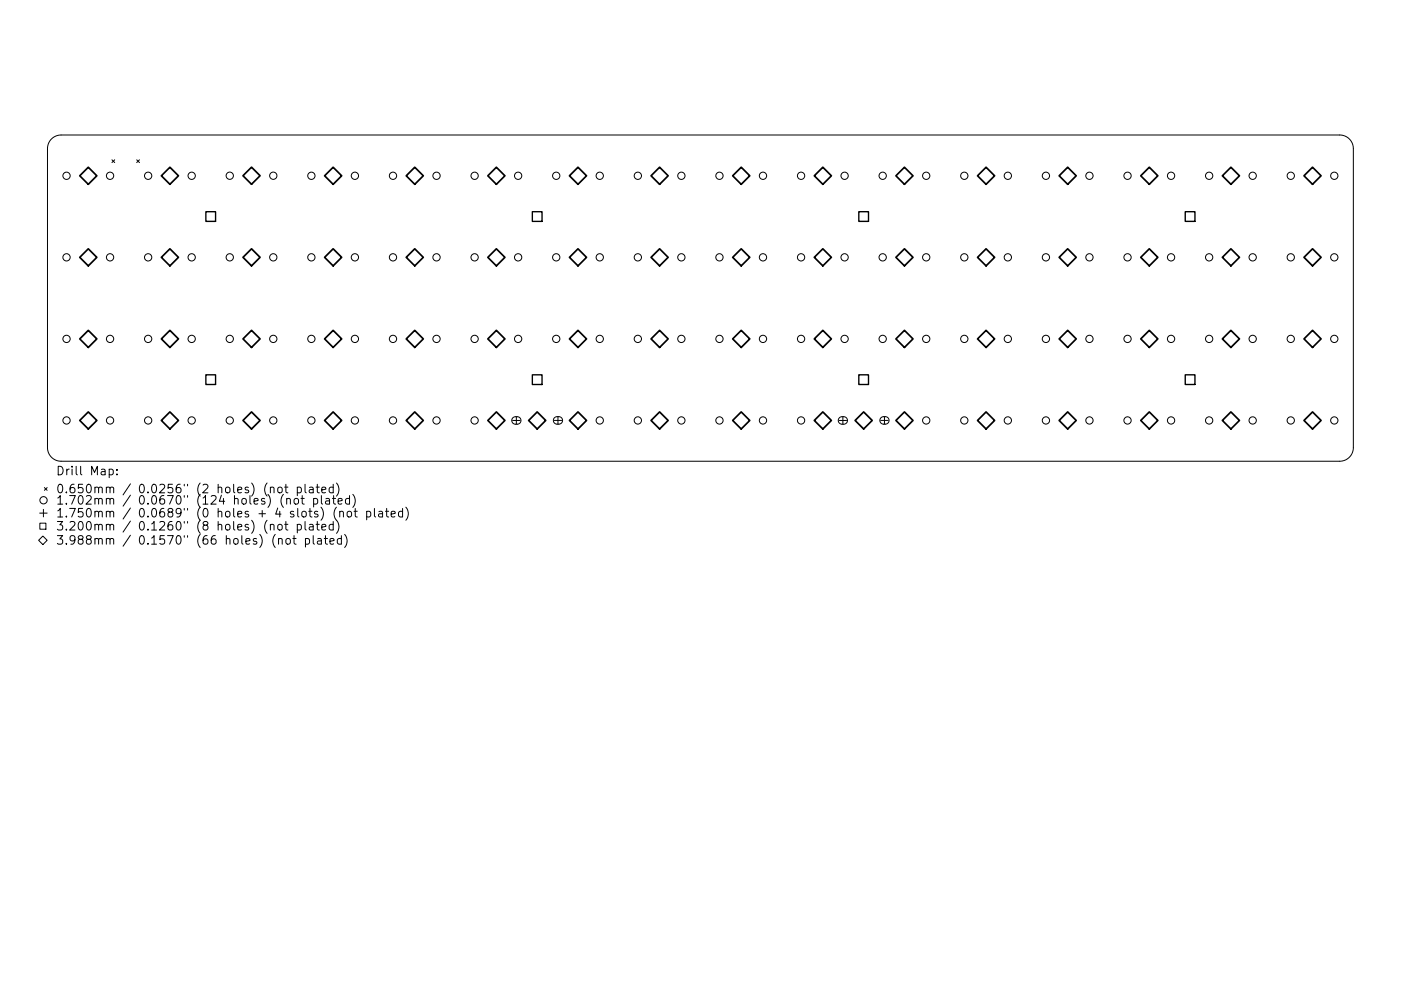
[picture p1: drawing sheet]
<svg xmlns="http://www.w3.org/2000/svg" width="297mm" height="210mm" viewBox="0 0 297 210" stroke-linecap="round" stroke-linejoin="round" font-family="sans-serif">
<defs><g id="words">
<g font-size="2.5">
<text x="11.8" y="100.8">Drill Map:</text>
<text x="11.8" y="104.6">0.650mm / 0.0256&quot; (2 holes) (not plated)</text>
<text x="11.8" y="107">1.702mm / 0.0670&quot; (124 holes) (not plated)</text>
<text x="11.8" y="109.8">1.750mm / 0.0689&quot; (0 holes + 4 slots) (not plated)</text>
<text x="11.8" y="112.5">3.200mm / 0.1260&quot; (8 holes) (not plated)</text>
<text x="11.8" y="115.5">3.988mm / 0.1570&quot; (66 holes) (not plated)</text>
</g>
</g></defs>
<g fill="none" stroke="#000" stroke-width=".21">
<path d="M10.9 29.5a2.88 2.88 0 0 1 2.1-.9h271.1a2.88 2.88 0 0 1 2.8 2.9v63.5a2.88 2.88 0 0 1-2.8 2.9h-271.1a2.88 2.88 0 0 1-2.9-2.9v-63.5a2.88 2.88 0 0 1 .8-2zM23.7 33.9l.6 .6M24.3 33.9l-.6 .6M29 33.9l.6 .6M29.6 33.9l-.6 .6M23.2 99.6l.5-.1 .3 .4v.5l-.2 .3h-.6M24.8 99.6v.2M108.7 89.2h1.6M108.7 88.6l.4-.2h.6a.79 .79 0 0 1 .8 .8 .79 .79 0 0 1-.8 .8h-.4a.79 .79 0 0 1-.7-.5 .79 .79 0 0 1 .1-.9zM109.5 88.4v1.6M117.5 89.2h1.6M117.6 88.6l.3-.2h.6a.79 .79 0 0 1 .8 .8 .79 .79 0 0 1-.8 .8h-.4a.79 .79 0 0 1-.7-.5 .79 .79 0 0 1 .2-.9z"/>
<path d="M118.3 88.4v1.6M177.9 89.2h1.6M178 88.6l.3-.2h.6a.79 .79 0 0 1 .8 .8 .79 .79 0 0 1-.8 .8h-.4a.79 .79 0 0 1-.7-.5 .79 .79 0 0 1 .2-.9zM178.7 88.4v1.6M186.7 89.2h1.6M186.8 88.6l.3-.2h.6a.79 .79 0 0 1 .8 .8 .79 .79 0 0 1-.8 .8h-.4a.79 .79 0 0 1-.7-.5 .79 .79 0 0 1 .2-.9zM187.5 88.4v1.6M8.2 114.6l.9-.9 .9 .9-.9 .9zM8.4 108.9h1.6M8.4 111h1.3v1.3h-1.3zM9.2 108.1v1.6M9.4 103.4l.6 .6"/>
<path d="M10 103.4l-.6 .6M24.8 100.6v.1M57.3 103.5l.3-.1h.4l.1 1.2M57.3 111.4l.3-.2 .4 .1 .1 1.2M59 103.5l.2-.1 .5 .1 .1 .7-.1 .3-.5 .1-.2-.2zM59 111.4l.2-.2 .5 .2 .1 .7-.1 .3-.5 .1-.2-.2zM59.1 114.4l.2-.2 .4 .1 .1 1.2M60.4 103.4h.6M60.4 111.2h.6M60.6 102.7v1.6l.4 .3M60.6 110.6v1.6l.4 .3M60.8 105.9l.2-.2 .5 .1 .1 1.2"/>
<path d="M60.8 114.3l.4-.1 .4 .4v.5l-.4 .4-.4-.1-.2-.3v-.5zM60.8 105.7v1.3M62.1 114.2h.7M62.3 113.6v1.6l.5 .3M62.4 105.9l.3-.2 .5 .2 .1 .7-.2 .3-.4 .1-.3-.2zM63 103.4h.6l.3 .3v.5l-.2 .3h-.7M63 111.3l.6-.1 .3 .4v.5l-.2 .3h-.7M63 103.4v1.8M63 111.2v1.9M63.8 105.7h.7M64.1 105.1v1.6l.4 .3M64.7 102.7v1.6l.2 .3"/>
<path d="M64.7 110.6v1.6l.2 .3M64.8 114.3l.5-.1 .3 .4v.5l-.1 .3h-.7M64.8 114.2v1.9M65.6 103.4h.7l.1 1.2M65.6 111.3h.7l.1 1.2M66.4 103.8l-.6 .1a.36 .36 0 0 0-.3 .3 .36 .36 0 0 0 .3 .4l.6-.1M66.4 111.7l-.6 .1a.36 .36 0 0 0-.3 .3 .36 .36 0 0 0 .3 .4l.6-.1M66.4 113.6v1.6l.3 .3M66.5 105.8l.5-.1 .4 .4v.5l-.2 .3h-.7M66.5 105.7v1.9M67 103.4h.7M67 111.2h.7"/>
<path d="M67.3 102.7v1.6l.4 .3M67.3 110.6v1.6l.4 .3M67.4 114.3h.7v1.2M68.1 107.6a2.08 2.08 0 0 1 0 2.8M68.1 105.1v1.6l.3 .3M68.1 114.7l-.6 .1a.36 .36 0 0 0-.2 .3 .36 .36 0 0 0 .2 .4l.6-.1M68.2 104l.9-.2-.1-.4h-.5l-.3 .2 .1 .9h.7M68.2 111.9l.9-.2-.1-.4-.5-.1-.3 .3 .1 .9h.7M68.7 114.2h.7M69 113.6v1.6l.4 .3M69.1 105.8h.7l.1 1.2M69.9 106.2l-.6 .1a.36 .36 0 0 0-.3 .3 .36 .36 0 0 0 .3 .4l.6-.1"/>
<path d="M70 114.9l.8-.2-.1-.4-.5-.1-.2 .3v.9h.7M70.5 105.7h.7M70.6 103.4h-.5l-.3 .3v.5l.2 .3h.6M70.6 111.3l-.5-.1-.3 .4v.5l.2 .3h.6M70.6 102.7v1.9M70.6 110.6v1.9M70.7 105.1v1.6l.5 .3M71.3 102.5a2.08 2.08 0 0 1 0 2.8M71.3 107.6a2.08 2.08 0 0 0 0 2.8M71.3 110.4a2.08 2.08 0 0 1 0 2.8M71.7 106.4l.9-.2-.1-.4-.6-.1-.2 .3 .1 .9h.7M72 108.6l.3-.1 .4 .1 .1 1.1"/>
<path d="M72 108.5v1.2M72.4 114.3l-.5-.1-.4 .4v.5l.2 .3h.7M72.4 113.6v1.9M73.1 113.4a2.08 2.08 0 0 1 0 2.7M73.7 108.6l.2-.1 .6 .1v.7l-.1 .3-.5 .1-.2-.2zM74.1 105.8l-.5-.1-.4 .4v.5l.2 .3h.7M74.1 105.1v1.9M74.8 104.9a2.08 2.08 0 0 1 0 2.8M75.1 108.5h.7M75.3 107.9v1.5l.5 .3M77.7 108.6l.6-.1 .3 .3v.5l-.2 .3h-.7M77.7 108.5v1.8"/>
<path d="M79.4 107.9v1.5l.2 .3M80.3 108.6h.7l.1 1.1M81.1 108.9l-.6 .1a.36 .36 0 0 0-.3 .3 .36 .36 0 0 0 .3 .4l.6-.1M81.7 108.5h.7M82 107.9v1.5l.4 .3M82.9 109.1l.9-.2-.1-.3-.5-.1-.3 .2 .1 .9h.7M85.4 108.6l-.6-.1-.3 .3v.5l.2 .3h.7M85.4 107.9v1.8M86 107.6a2.08 2.08 0 0 1 0 2.8"/>
<circle cx="14.1" cy="37.3" r=".77"/>
<circle cx="23.3" cy="37.3" r=".77"/>
<circle cx="31.4" cy="37.3" r=".77"/>
<circle cx="40.6" cy="37.3" r=".77"/>
<circle cx="48.7" cy="37.3" r=".77"/>
<circle cx="57.9" cy="37.3" r=".77"/>
<circle cx="66" cy="37.3" r=".77"/>
<circle cx="75.2" cy="37.3" r=".77"/>
<circle cx="83.3" cy="37.3" r=".77"/>
<circle cx="92.6" cy="37.3" r=".77"/>
<circle cx="100.6" cy="37.3" r=".77"/>
<circle cx="109.9" cy="37.3" r=".77"/>
<circle cx="117.9" cy="37.3" r=".77"/>
<circle cx="127.2" cy="37.3" r=".77"/>
<circle cx="135.2" cy="37.3" r=".77"/>
<circle cx="144.5" cy="37.3" r=".77"/>
<circle cx="152.5" cy="37.3" r=".77"/>
<circle cx="161.8" cy="37.3" r=".77"/>
<circle cx="169.8" cy="37.3" r=".77"/>
<circle cx="179.1" cy="37.3" r=".77"/>
<circle cx="187.1" cy="37.3" r=".77"/>
<circle cx="196.4" cy="37.3" r=".77"/>
<circle cx="204.5" cy="37.3" r=".77"/>
<circle cx="213.7" cy="37.3" r=".77"/>
<circle cx="221.8" cy="37.3" r=".77"/>
<circle cx="231" cy="37.3" r=".77"/>
<circle cx="239.1" cy="37.3" r=".77"/>
<circle cx="248.3" cy="37.3" r=".77"/>
<circle cx="256.4" cy="37.3" r=".77"/>
<circle cx="265.6" cy="37.3" r=".77"/>
<circle cx="273.7" cy="37.3" r=".77"/>
<circle cx="282.9" cy="37.3" r=".77"/>
<circle cx="14.1" cy="54.6" r=".77"/>
<circle cx="23.3" cy="54.6" r=".77"/>
<circle cx="31.4" cy="54.6" r=".77"/>
<circle cx="40.6" cy="54.6" r=".77"/>
<circle cx="48.7" cy="54.6" r=".77"/>
<circle cx="57.9" cy="54.6" r=".77"/>
<circle cx="66" cy="54.6" r=".77"/>
<circle cx="75.2" cy="54.6" r=".77"/>
<circle cx="83.3" cy="54.6" r=".77"/>
<circle cx="92.6" cy="54.6" r=".77"/>
<circle cx="100.6" cy="54.6" r=".77"/>
<circle cx="109.9" cy="54.6" r=".77"/>
<circle cx="117.9" cy="54.6" r=".77"/>
<circle cx="127.2" cy="54.6" r=".77"/>
<circle cx="135.2" cy="54.6" r=".77"/>
<circle cx="144.5" cy="54.6" r=".77"/>
<circle cx="152.5" cy="54.6" r=".77"/>
<circle cx="161.8" cy="54.6" r=".77"/>
<circle cx="169.8" cy="54.6" r=".77"/>
<circle cx="179.1" cy="54.6" r=".77"/>
<circle cx="187.1" cy="54.6" r=".77"/>
<circle cx="196.4" cy="54.6" r=".77"/>
<circle cx="204.5" cy="54.6" r=".77"/>
<circle cx="213.7" cy="54.6" r=".77"/>
<circle cx="221.8" cy="54.6" r=".77"/>
<circle cx="231" cy="54.6" r=".77"/>
<circle cx="239.1" cy="54.6" r=".77"/>
<circle cx="248.3" cy="54.6" r=".77"/>
<circle cx="256.4" cy="54.6" r=".77"/>
<circle cx="265.6" cy="54.6" r=".77"/>
<circle cx="273.7" cy="54.6" r=".77"/>
<circle cx="282.9" cy="54.6" r=".77"/>
<circle cx="14.1" cy="71.9" r=".77"/>
<circle cx="23.3" cy="71.9" r=".77"/>
<circle cx="31.4" cy="71.9" r=".77"/>
<circle cx="40.6" cy="71.9" r=".77"/>
<circle cx="48.7" cy="71.9" r=".77"/>
<circle cx="57.9" cy="71.9" r=".77"/>
<circle cx="66" cy="71.9" r=".77"/>
<circle cx="75.2" cy="71.9" r=".77"/>
<circle cx="83.3" cy="71.9" r=".77"/>
<circle cx="92.6" cy="71.9" r=".77"/>
<circle cx="100.6" cy="71.9" r=".77"/>
<circle cx="109.9" cy="71.9" r=".77"/>
<circle cx="117.9" cy="71.9" r=".77"/>
<circle cx="127.2" cy="71.9" r=".77"/>
<circle cx="135.2" cy="71.9" r=".77"/>
<circle cx="144.5" cy="71.9" r=".77"/>
<circle cx="152.5" cy="71.9" r=".77"/>
<circle cx="161.8" cy="71.9" r=".77"/>
<circle cx="169.8" cy="71.9" r=".77"/>
<circle cx="179.1" cy="71.9" r=".77"/>
<circle cx="187.1" cy="71.9" r=".77"/>
<circle cx="196.4" cy="71.9" r=".77"/>
<circle cx="204.5" cy="71.9" r=".77"/>
<circle cx="213.7" cy="71.9" r=".77"/>
<circle cx="221.8" cy="71.9" r=".77"/>
<circle cx="231" cy="71.9" r=".77"/>
<circle cx="239.1" cy="71.9" r=".77"/>
<circle cx="248.3" cy="71.9" r=".77"/>
<circle cx="256.4" cy="71.9" r=".77"/>
<circle cx="265.6" cy="71.9" r=".77"/>
<circle cx="273.7" cy="71.9" r=".77"/>
<circle cx="282.9" cy="71.9" r=".77"/>
<circle cx="14.1" cy="89.2" r=".77"/>
<circle cx="23.3" cy="89.2" r=".77"/>
<circle cx="31.4" cy="89.2" r=".77"/>
<circle cx="40.6" cy="89.2" r=".77"/>
<circle cx="48.7" cy="89.2" r=".77"/>
<circle cx="57.9" cy="89.2" r=".77"/>
<circle cx="66" cy="89.2" r=".77"/>
<circle cx="75.2" cy="89.2" r=".77"/>
<circle cx="83.3" cy="89.2" r=".77"/>
<circle cx="92.6" cy="89.2" r=".77"/>
<circle cx="100.6" cy="89.2" r=".77"/>
<circle cx="127.2" cy="89.2" r=".77"/>
<circle cx="135.2" cy="89.2" r=".77"/>
<circle cx="144.5" cy="89.2" r=".77"/>
<circle cx="152.5" cy="89.2" r=".77"/>
<circle cx="161.8" cy="89.2" r=".77"/>
<circle cx="169.8" cy="89.2" r=".77"/>
<circle cx="196.4" cy="89.2" r=".77"/>
<circle cx="204.5" cy="89.2" r=".77"/>
<circle cx="213.7" cy="89.2" r=".77"/>
<circle cx="221.8" cy="89.2" r=".77"/>
<circle cx="231" cy="89.2" r=".77"/>
<circle cx="239.1" cy="89.2" r=".77"/>
<circle cx="248.3" cy="89.2" r=".77"/>
<circle cx="256.4" cy="89.2" r=".77"/>
<circle cx="265.6" cy="89.2" r=".77"/>
<circle cx="273.7" cy="89.2" r=".77"/>
<circle cx="282.9" cy="89.2" r=".77"/>
<circle cx="9.2" cy="106.1" r=".77"/>
</g>
<path d="M43.6 44.9h2.1v2.1h-2.1zM112.9 44.9h2v2.1h-2zM182.1 44.9h2v2.1h-2zM251.3 44.9h2v2.1h-2zM43.6 79.5h2.1v2.1h-2.1zM112.9 79.5h2v2.1h-2zM182.1 79.5h2v2.1h-2zM251.3 79.5h2v2.1h-2z" fill="none" stroke="#000" stroke-width=".29"/>
<g fill="none" stroke="#000" stroke-width=".36">
<path d="M16.9 37.3l1.8-1.8 1.8 1.8-1.8 1.8zM34.2 37.3l1.8-1.8 1.8 1.8-1.8 1.8zM53.3 35.5l1.8 1.8-1.8 1.8-1.8-1.8zM68.8 37.3l1.8-1.8 1.8 1.8-1.8 1.8zM87.9 35.5l1.8 1.8-1.8 1.8-1.8-1.8zM103.4 37.3l1.8-1.8 1.9 1.8-1.9 1.8zM120.7 37.3l1.8-1.8 1.9 1.8-1.9 1.8zM138 37.3l1.8-1.8 1.9 1.8-1.9 1.8zM155.3 37.3l1.9-1.8 1.8 1.8-1.8 1.8zM172.6 37.3l1.9-1.8 1.8 1.8-1.8 1.8zM190 37.3l1.8-1.8 1.8 1.8-1.8 1.8zM207.3 37.3l1.8-1.8 1.8 1.8-1.8 1.8z"/>
<path d="M226.4 35.5l1.8 1.8-1.8 1.8-1.8-1.8zM241.9 37.3l1.8-1.8 1.8 1.8-1.8 1.8zM259.2 37.3l1.8-1.8 1.8 1.8-1.8 1.8zM276.5 37.3l1.8-1.8 1.8 1.8-1.8 1.8zM18.7 52.8l1.8 1.8-1.8 1.8-1.8-1.8zM34.2 54.6l1.8-1.8 1.8 1.8-1.8 1.8zM53.3 52.8l1.8 1.8-1.8 1.8-1.8-1.8zM68.8 54.6l1.8-1.8 1.8 1.8-1.8 1.8zM87.9 52.8l1.8 1.8-1.8 1.8-1.8-1.8zM103.4 54.6l1.8-1.8 1.9 1.8-1.9 1.8zM122.5 52.8l1.9 1.8-1.9 1.8-1.8-1.8zM138 54.6l1.8-1.8 1.9 1.8-1.9 1.8z"/>
<path d="M157.2 52.8l1.8 1.8-1.8 1.8-1.9-1.8zM172.6 54.6l1.9-1.8 1.8 1.8-1.8 1.8zM191.8 52.8l1.8 1.8-1.8 1.8-1.8-1.8zM209.1 52.8l1.8 1.8-1.8 1.8-1.8-1.8zM226.4 52.8l1.8 1.8-1.8 1.8-1.8-1.8zM241.9 54.6l1.8-1.8 1.8 1.8-1.8 1.8zM261 52.8l1.8 1.8-1.8 1.8-1.8-1.8zM278.3 52.8l1.8 1.8-1.8 1.8-1.8-1.8zM16.9 71.9l1.8-1.8 1.8 1.8-1.8 1.8zM34.2 71.9l1.8-1.8 1.8 1.8-1.8 1.8zM51.5 71.9l1.8-1.8 1.8 1.8-1.8 1.8zM68.8 71.9l1.8-1.8 1.8 1.8-1.8 1.8z"/>
<path d="M86.1 71.9l1.8-1.8 1.8 1.8-1.8 1.8zM103.4 71.9l1.8-1.8 1.9 1.8-1.9 1.8zM120.7 71.9l1.8-1.8 1.9 1.8-1.9 1.8zM138 71.9l1.8-1.8 1.9 1.8-1.9 1.8zM155.3 71.9l1.9-1.8 1.8 1.8-1.8 1.8zM172.6 71.9l1.9-1.8 1.8 1.8-1.8 1.8zM190 71.9l1.8-1.8 1.8 1.8-1.8 1.8zM207.3 71.9l1.8-1.8 1.8 1.8-1.8 1.8zM224.6 71.9l1.8-1.8 1.8 1.8-1.8 1.8zM241.9 71.9l1.8-1.8 1.8 1.8-1.8 1.8zM259.2 71.9l1.8-1.8 1.8 1.8-1.8 1.8zM276.5 71.9l1.8-1.8 1.8 1.8-1.8 1.8z"/>
<path d="M18.7 87.4l1.8 1.8-1.8 1.8-1.8-1.8zM36 87.4l1.8 1.8-1.8 1.8-1.8-1.8zM53.3 87.4l1.8 1.8-1.8 1.8-1.8-1.8zM70.6 87.4l1.8 1.8-1.8 1.8-1.8-1.8zM87.9 87.4l1.8 1.8-1.8 1.8-1.8-1.8zM105.2 87.4l1.9 1.8-1.9 1.8-1.8-1.8zM113.9 87.4l1.8 1.8-1.8 1.8-1.8-1.8zM122.5 87.4l1.9 1.8-1.9 1.8-1.8-1.8zM139.8 87.4l1.9 1.8-1.9 1.8-1.8-1.8zM157.2 87.4l1.8 1.8-1.8 1.8-1.9-1.8zM172.6 89.2l1.9-1.8 1.8 1.8-1.8 1.8zM183.1 87.4l1.8 1.8-1.8 1.8-1.8-1.8z"/>
<path d="M191.8 87.4l1.8 1.8-1.8 1.8-1.8-1.8zM209.1 87.4l1.8 1.8-1.8 1.8-1.8-1.8zM226.4 87.4l1.8 1.8-1.8 1.8-1.8-1.8zM241.9 89.2l1.8-1.8 1.8 1.8-1.8 1.8zM261 87.4l1.8 1.8-1.8 1.8-1.8-1.8zM278.3 87.4l1.8 1.8-1.8 1.8-1.8-1.8z"/>
</g>
<use href="#words"/>
</svg>
